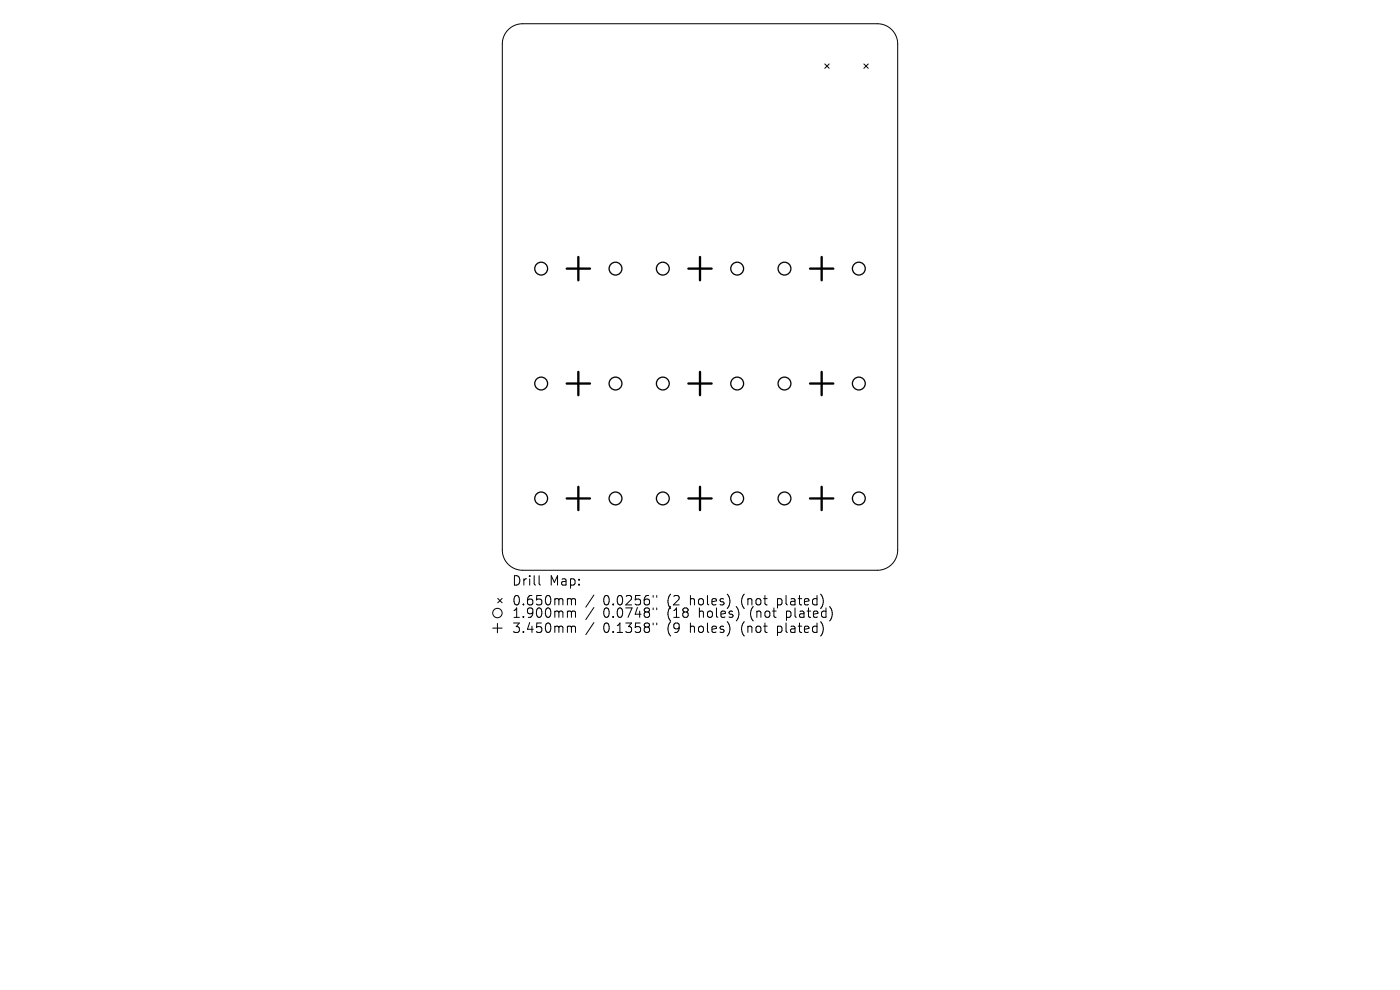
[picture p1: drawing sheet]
<svg xmlns="http://www.w3.org/2000/svg" width="297mm" height="210mm" viewBox="0 0 297 210" stroke-linecap="round" stroke-linejoin="round" font-family="sans-serif">
<defs><g id="words">
<g font-size="2.8">
<text x="108.5" y="124.5">Drill</text>
<text x="116.5" y="124.5">Map:</text>
<text x="108.5" y="128.7">0.650mm</text>
<text x="108.5" y="131.3">1.900mm</text>
<text x="128" y="128.7">0.0256&quot;</text>
<text x="128" y="131.3">0.0748&quot;</text>
<text x="141.7" y="128.7">(2</text>
<text x="141.7" y="131.3">(18</text>
<text x="146.7" y="128.7">holes)</text>
<text x="148.6" y="131.3">holes)</text>
<text x="157.7" y="128.7">(not</text>
<text x="159.6" y="131.3">(not</text>
<text x="165.5" y="128.7">plated)</text>
<text x="167.4" y="131.3">plated)</text>
<text x="108.5" y="134.5">3.450mm</text>
<text x="128" y="134.5">0.1358&quot;</text>
<text x="141.7" y="134.5">(9</text>
<text x="146.7" y="134.5">holes)</text>
<text x="157.7" y="134.5">(not</text>
<text x="165.5" y="134.5">plated)</text>
</g>
</g></defs>
<g fill="none" stroke="#000" stroke-width=".21">
<path d="M107.8 6.3a4.3 4.3 0 0 1 3.1-1.3h75.2a4.3 4.3 0 0 1 4.3 4.3v107.4a4.3 4.3 0 0 1-4.3 4.3h-75.2a4.3 4.3 0 0 1-4.3-4.3v-107.4a4.3 4.3 0 0 1 1.2-3zM175 13.6l.9 .9M175.9 13.6l-.9 .9M183.3 13.6l.9 .9M184.2 13.6l-.9 .9M104.5 133.2h2M105.5 132.2v2M105.6 126.9l.9 1M106.5 126.9l-.9 1M114.4 122.1v1.7l.3 .3M120.7 127l.4 .1 .1 .2M120.7 129.6h.2l.3 .3"/>
<path d="M120.7 132.8l.4 .1 .1 .2M121.2 127.3l.3-.3 .5 .1 .1 1.2M121.2 127.3v1M121.2 129.9v1.1M121.2 133.1v1.1M121.2 129.9l.3-.3 .5 .1 .1 1.3M121.2 133.1l.3-.3 .5 .1 .1 1.3M126 126.2l-1.7 2.6M126 128.9l-1.7 2.5M126 132.1l-1.7 2.5M138.6 126.3v.4M138.6 129v.3"/>
<path d="M138.6 132.2v.3M139.3 126.3v.4M139.3 129v.3M139.3 132.2v.3"/>
<circle cx="105.5" cy="130" r="1"/>
</g>
<g fill="none" stroke="#000" stroke-width=".27">
<circle cx="114.8" cy="57" r="1.36"/>
<circle cx="130.6" cy="57" r="1.36"/>
<circle cx="140.6" cy="57" r="1.36"/>
<circle cx="156.4" cy="57" r="1.36"/>
<circle cx="166.4" cy="57" r="1.36"/>
<circle cx="182.2" cy="57" r="1.36"/>
<circle cx="114.8" cy="81.4" r="1.36"/>
<circle cx="130.6" cy="81.4" r="1.36"/>
<circle cx="140.6" cy="81.4" r="1.36"/>
<circle cx="156.4" cy="81.4" r="1.36"/>
<circle cx="166.4" cy="81.4" r="1.36"/>
<circle cx="182.2" cy="81.4" r="1.36"/>
<circle cx="114.8" cy="105.7" r="1.36"/>
<circle cx="130.6" cy="105.7" r="1.36"/>
<circle cx="140.6" cy="105.7" r="1.36"/>
<circle cx="156.4" cy="105.7" r="1.36"/>
<circle cx="166.4" cy="105.7" r="1.36"/>
<circle cx="182.2" cy="105.7" r="1.36"/>
</g>
<g fill="none" stroke="#000" stroke-width=".49">
<path d="M120.2 57h5M122.7 54.5v5M146 57h5M148.5 54.5v5M171.8 57h5M174.3 54.5v5M122.7 78.9v4.9M148.5 78.9v4.9M174.3 78.9v4.9M120.2 81.4h5M146 81.4h5M171.8 81.4h5"/>
<path d="M120.2 105.7h5M122.7 103.3v4.9M146 105.7h5M148.5 103.3v4.9M171.8 105.7h5M174.3 103.3v4.9"/>
</g>
<use href="#words"/>
</svg>
